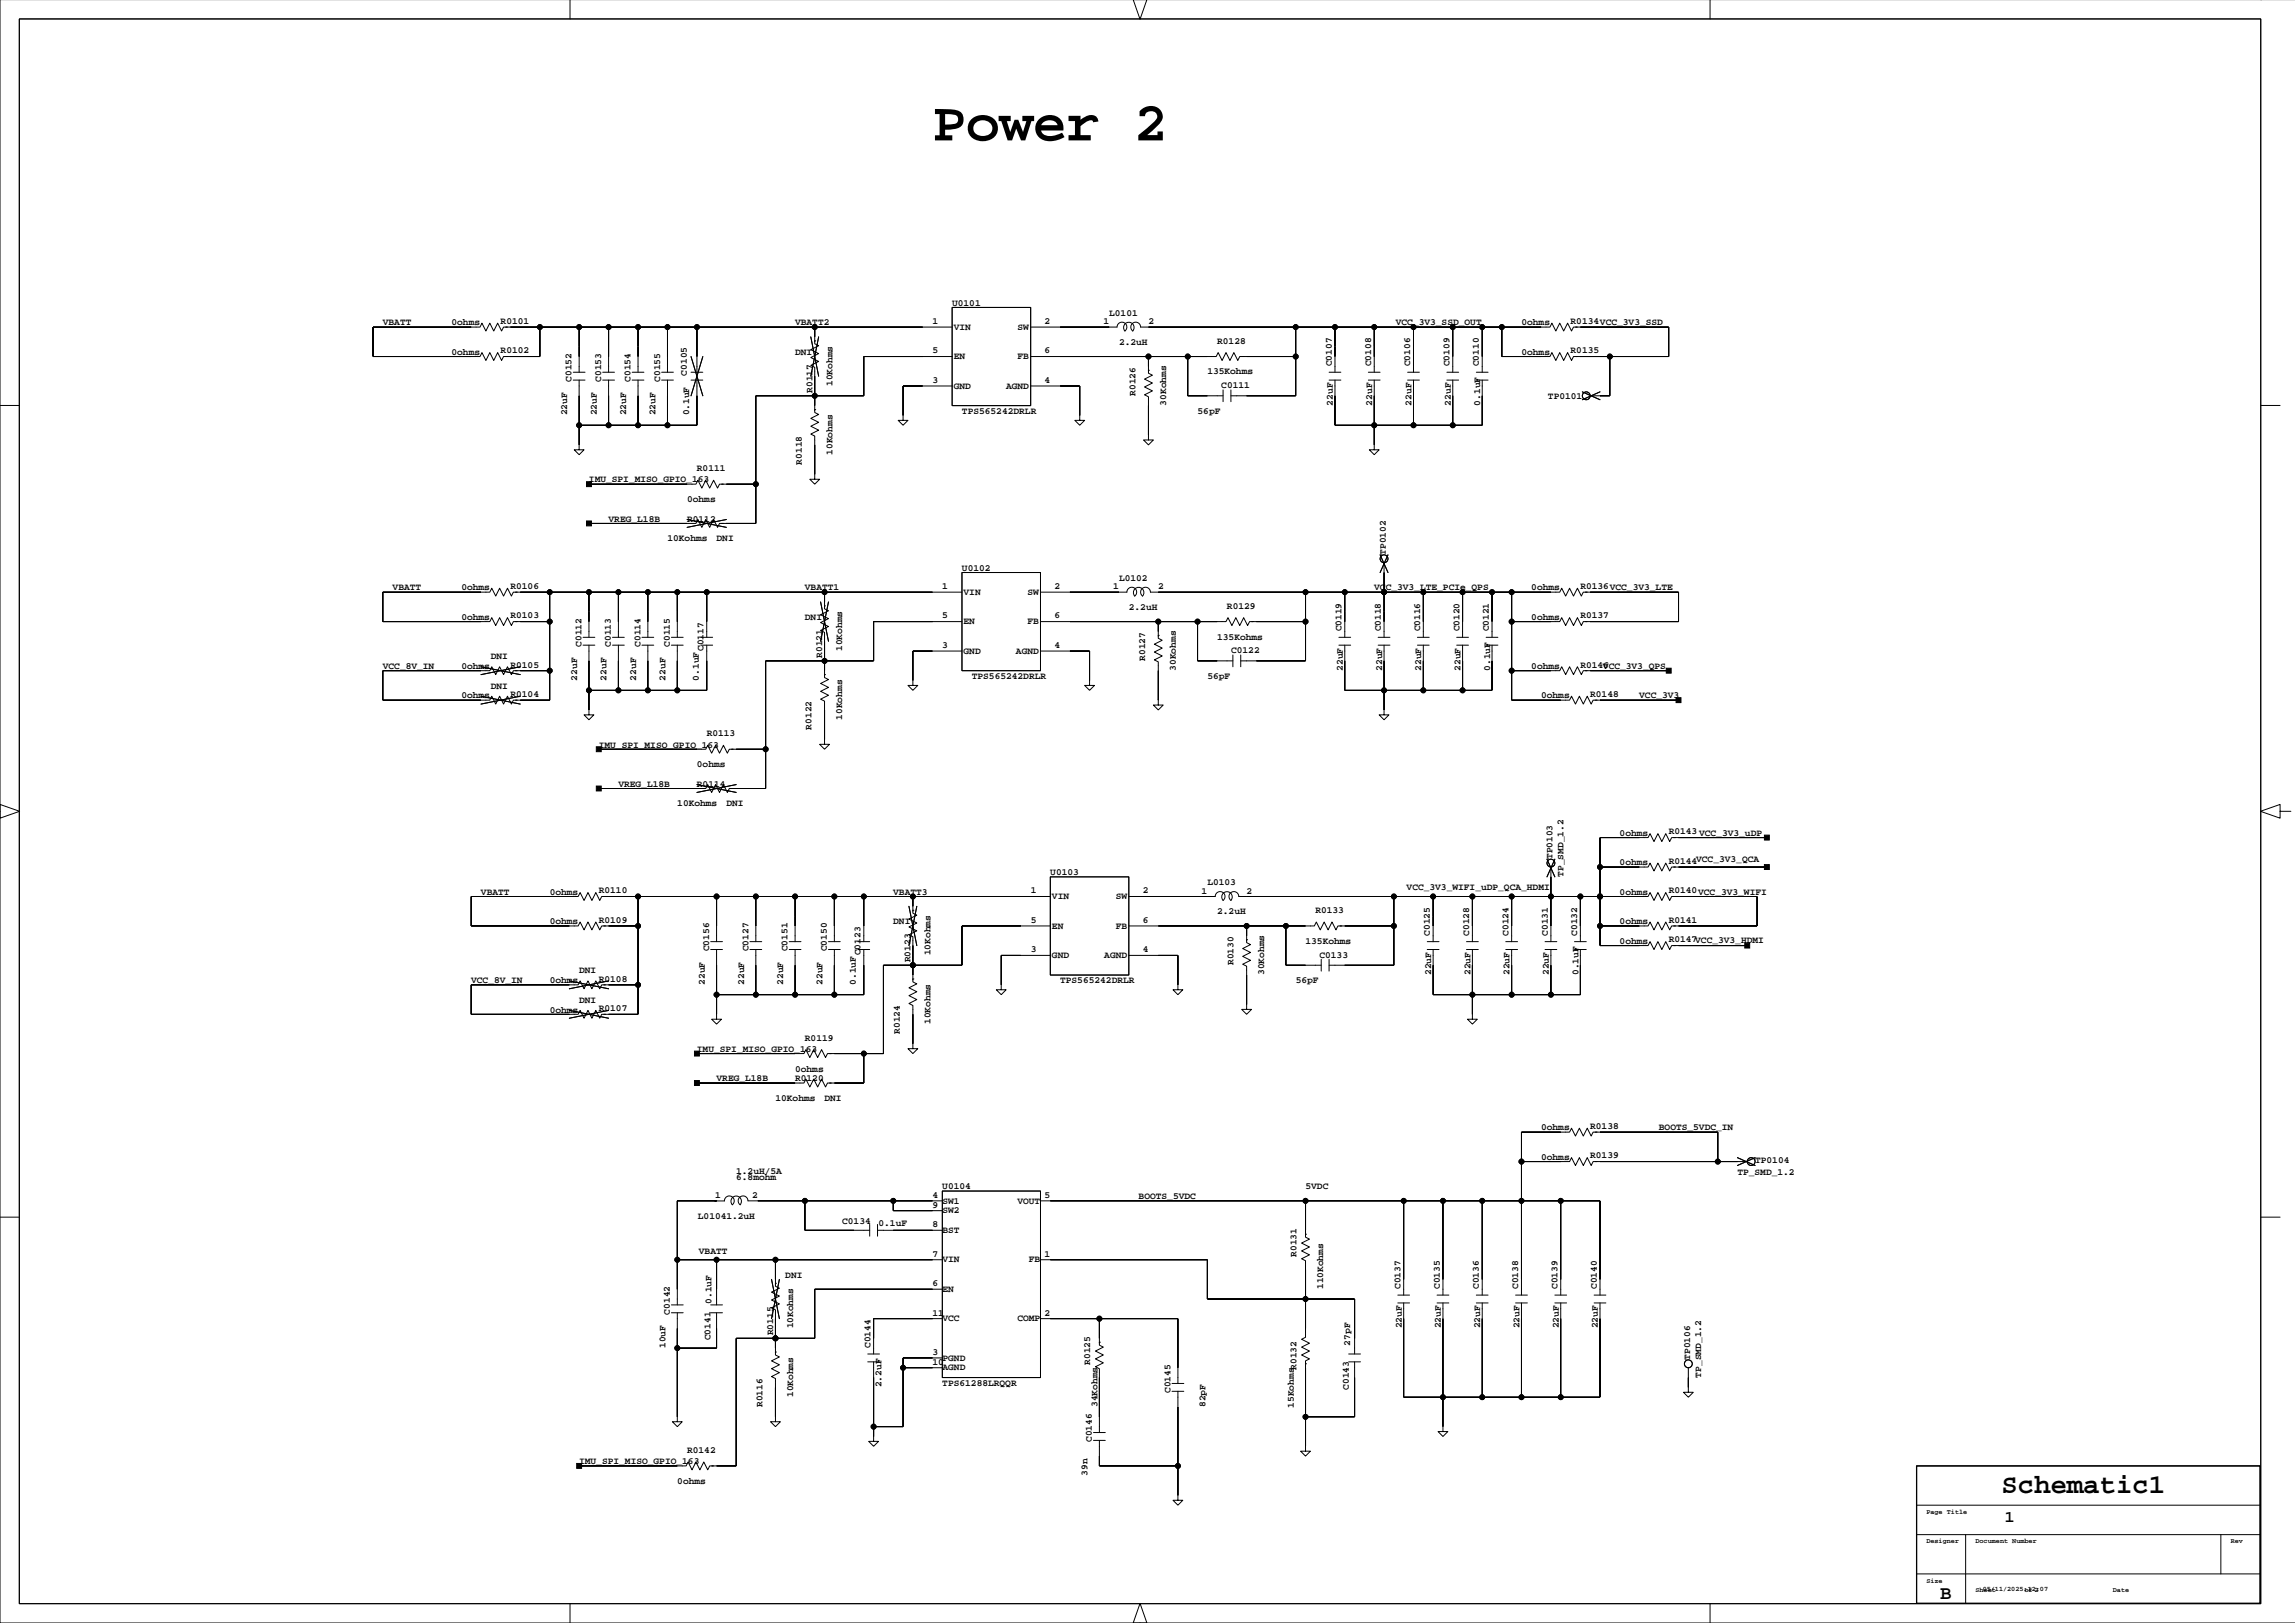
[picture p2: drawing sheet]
<svg xmlns="http://www.w3.org/2000/svg" width="594mm" height="420mm" viewBox="0 0 594 420" stroke-linecap="round" stroke-linejoin="round" font-family="sans-serif">
<defs><g id="words">
<text font-size="14.5" x="241.2" y="36.3">Power 2</text>
<text font-size="7.1" x="517.8" y="386.2">Schematic1</text>
<text font-size="4.9" x="502" y="413.6">B</text>
<text font-size="4.2" x="518.7" y="393.7">1</text>
<g font-size="2.5">
<text x="129.5" y="83.8">R0101</text>
<text x="241.2" y="83.8">1</text>
<text x="246.3" y="79.1">U0101</text>
<text x="270.2" y="83.8">2</text>
<text x="285.5" y="83.9">1</text>
<text x="287" y="81.6">L0101</text>
<text x="297.1" y="83.9">2</text>
<text x="406.3" y="83.8">R0134VCC_3V3_SSD</text>
<text x="99" y="84.2">VBATT</text>
<text x="116.8" y="84.2">0ohms</text>
<text x="205.7" y="84.2">VBATT2</text>
<text x="246.7" y="85.3">VIN</text>
<text x="263.3" y="85.3">SW</text>
<text x="289.5" y="89.2">2.2uH</text>
<text x="314.9" y="88.9">R0128</text>
<text x="361.1" y="84.2">VCC_3V3_SSD_OUT</text>
<text x="393.6" y="84.2">0ohms</text>
<text x="116.8" y="91.8">0ohms</text>
<text x="129.5" y="91.4">R0102</text>
<text x="205.7" y="91.8">DNI</text>
<text x="241.2" y="91.4">5</text>
<text x="246.7" y="92.9">EN</text>
<text x="263.3" y="92.9">FB</text>
<text x="270.2" y="91.4">6</text>
<text x="344.5" y="94.8" transform="rotate(-90 344.5 94.8)">C0107</text>
<text x="354.7" y="94.8" transform="rotate(-90 354.7 94.8)">C0108</text>
<text x="364.8" y="94.8" transform="rotate(-90 364.8 94.8)">C0106</text>
<text x="375" y="94.8" transform="rotate(-90 375 94.8)">C0109</text>
<text x="382.6" y="94.8" transform="rotate(-90 382.6 94.8)">C0110</text>
<text x="393.6" y="91.8">0ohms</text>
<text x="406.3" y="91.4">R0135</text>
<text x="147.9" y="98.8" transform="rotate(-90 147.9 98.8)">C0152</text>
<text x="155.5" y="98.8" transform="rotate(-90 155.5 98.8)">C0153</text>
<text x="163.1" y="98.8" transform="rotate(-90 163.1 98.8)">C0154</text>
<text x="170.7" y="98.8" transform="rotate(-90 170.7 98.8)">C0155</text>
<text x="177.7" y="97.2" transform="rotate(-90 177.7 97.2)">C0105</text>
<text x="210.2" y="101.6" transform="rotate(-90 210.2 101.6)">R0117</text>
<text x="215.3" y="99.8" transform="rotate(-90 215.3 99.8)">10Kohms</text>
<text x="241.2" y="99">3</text>
<text x="246.7" y="100.5">GND</text>
<text x="260.3" y="100.5">AGND</text>
<text x="270.2" y="99">4</text>
<text x="312.3" y="96.9">135Kohms</text>
<text x="316" y="100.5">C0111</text>
<text x="146.8" y="107.5" transform="rotate(-90 146.8 107.5)">22uF</text>
<text x="154.4" y="107.5" transform="rotate(-90 154.4 107.5)">22uF</text>
<text x="162" y="107.5" transform="rotate(-90 162 107.5)">22uF</text>
<text x="169.6" y="107.5" transform="rotate(-90 169.6 107.5)">22uF</text>
<text x="178.3" y="107.5" transform="rotate(-90 178.3 107.5)">0.1uF</text>
<text x="248.9" y="107">TPS565242DRLR</text>
<text x="293.7" y="102.4" transform="rotate(-90 293.7 102.4)">R0126</text>
<text x="301.7" y="104.9" transform="rotate(-90 301.7 104.9)">30Kohms</text>
<text x="309.8" y="107">56pF</text>
<text x="344.8" y="104.9" transform="rotate(-90 344.8 104.9)">22uF</text>
<text x="355" y="104.9" transform="rotate(-90 355 104.9)">22uF</text>
<text x="365.2" y="104.9" transform="rotate(-90 365.2 104.9)">22uF</text>
<text x="375.3" y="104.9" transform="rotate(-90 375.3 104.9)">22uF</text>
<text x="382.9" y="104.9" transform="rotate(-90 382.9 104.9)">0.1uF</text>
<text x="400.5" y="103.2">TP0101</text>
<text x="215.3" y="117.6" transform="rotate(-90 215.3 117.6)">10Kohms</text>
<text x="152.4" y="124.8">IMU_SPI_MISO_GPIO_163</text>
<text x="180.3" y="121.9">R0111</text>
<text x="207.4" y="120.2" transform="rotate(-90 207.4 120.2)">R0118</text>
<text x="177.8" y="129.9">0ohms</text>
<text x="157.4" y="135">VREG_L18B</text>
<text x="177.8" y="135">R0112</text>
<text x="172.7" y="140">10Kohms</text>
<text x="185.4" y="140">DNI</text>
<text x="358.5" y="143.5" transform="rotate(-90 358.5 143.5)">TP0102</text>
<text x="248.9" y="147.6">U0102</text>
<text x="101.6" y="152.7">VBATT</text>
<text x="119.4" y="152.7">0ohms</text>
<text x="132" y="152.4">R0106</text>
<text x="208.2" y="152.7">VBATT1</text>
<text x="243.8" y="152.4">1</text>
<text x="249.3" y="153.9">VIN</text>
<text x="265.8" y="153.9">SW</text>
<text x="272.8" y="152.4">2</text>
<text x="288" y="152.5">1</text>
<text x="289.5" y="150.2">L0102</text>
<text x="299.7" y="152.5">2</text>
<text x="355.5" y="152.7">VCC_3V3_LTE_PCIe_QPS</text>
<text x="396.1" y="152.7">0ohms</text>
<text x="408.8" y="152.4">R0136VCC_3V3_LTE</text>
<text x="119.4" y="160.3">0ohms</text>
<text x="132" y="160">R0103</text>
<text x="208.2" y="160.3">DNI</text>
<text x="243.8" y="160">5</text>
<text x="249.3" y="161.5">EN</text>
<text x="265.8" y="161.5">FB</text>
<text x="272.8" y="160">6</text>
<text x="292" y="157.8">2.2uH</text>
<text x="317.4" y="157.4">R0129</text>
<text x="396.1" y="160.3">0ohms</text>
<text x="408.8" y="160">R0137</text>
<text x="150.4" y="167.3" transform="rotate(-90 150.4 167.3)">C0112</text>
<text x="158" y="167.3" transform="rotate(-90 158 167.3)">C0113</text>
<text x="165.7" y="167.3" transform="rotate(-90 165.7 167.3)">C0114</text>
<text x="173.3" y="167.3" transform="rotate(-90 173.3 167.3)">C0115</text>
<text x="243.8" y="167.6">3</text>
<text x="272.8" y="167.6">4</text>
<text x="314.9" y="165.4">135Kohms</text>
<text x="347.1" y="163.3" transform="rotate(-90 347.1 163.3)">C0119</text>
<text x="357.2" y="163.3" transform="rotate(-90 357.2 163.3)">C0118</text>
<text x="367.4" y="163.3" transform="rotate(-90 367.4 163.3)">C0116</text>
<text x="377.5" y="163.3" transform="rotate(-90 377.5 163.3)">C0120</text>
<text x="385.2" y="163.3" transform="rotate(-90 385.2 163.3)">C0121</text>
<text x="99" y="173">VCC_8V_IN</text>
<text x="119.4" y="173">0ohms</text>
<text x="127" y="170.5">DNI</text>
<text x="132" y="172.7">R0105</text>
<text x="182" y="168.4" transform="rotate(-90 182 168.4)">C0117</text>
<text x="212.7" y="170.2" transform="rotate(-90 212.7 170.2)">R0121</text>
<text x="217.9" y="168.4" transform="rotate(-90 217.9 168.4)">10Kohms</text>
<text x="249.3" y="169.1">GND</text>
<text x="262.8" y="169.1">AGND</text>
<text x="296.3" y="170.9" transform="rotate(-90 296.3 170.9)">R0127</text>
<text x="304.2" y="173.5" transform="rotate(-90 304.2 173.5)">30Kohms</text>
<text x="318.5" y="169">C0122</text>
<text x="347.4" y="173.5" transform="rotate(-90 347.4 173.5)">22uF</text>
<text x="357.5" y="173.5" transform="rotate(-90 357.5 173.5)">22uF</text>
<text x="367.7" y="173.5" transform="rotate(-90 367.7 173.5)">22uF</text>
<text x="377.9" y="173.5" transform="rotate(-90 377.9 173.5)">22uF</text>
<text x="385.5" y="173.5" transform="rotate(-90 385.5 173.5)">0.1uF</text>
<text x="396.1" y="173">0ohms</text>
<text x="408.8" y="172.7">R0146</text>
<text x="414.7" y="173">VCC_3V3_QPS</text>
<text x="127" y="178.1">DNI</text>
<text x="149.3" y="176" transform="rotate(-90 149.3 176)">22uF</text>
<text x="156.9" y="176" transform="rotate(-90 156.9 176)">22uF</text>
<text x="164.5" y="176" transform="rotate(-90 164.5 176)">22uF</text>
<text x="172.2" y="176" transform="rotate(-90 172.2 176)">22uF</text>
<text x="180.8" y="176" transform="rotate(-90 180.8 176)">0.1uF</text>
<text x="251.4" y="175.6">TPS565242DRLR</text>
<text x="312.3" y="175.6">56pF</text>
<text x="119.4" y="180.7">0ohms</text>
<text x="132" y="180.3">R0104</text>
<text x="398.7" y="180.7">0ohms</text>
<text x="411.4" y="180.3">R0148</text>
<text x="424.1" y="180.7">VCC_3V3</text>
<text x="182.8" y="190.4">R0113</text>
<text x="209.9" y="188.7" transform="rotate(-90 209.9 188.7)">R0122</text>
<text x="217.9" y="186.2" transform="rotate(-90 217.9 186.2)">10Kohms</text>
<text x="154.9" y="193.4">IMU_SPI_MISO_GPIO_163</text>
<text x="160" y="203.5">VREG_L18B</text>
<text x="180.3" y="203.5">R0114</text>
<text x="180.3" y="198.4">0ohms</text>
<text x="175.2" y="208.6">10Kohms</text>
<text x="187.9" y="208.6">DNI</text>
<text x="431.7" y="215.8">R0143 VCC_3V3_uDP</text>
<text x="419" y="216.2">0ohms</text>
<text x="271.7" y="226.4">U0103</text>
<text x="401.7" y="222.2" transform="rotate(-90 401.7 222.2)">TP0103</text>
<text x="404.5" y="226.8" transform="rotate(-90 404.5 226.8)">TP_SMD_1.2</text>
<text x="419" y="223.8">0ohms</text>
<text x="431.7" y="223.5">R0144VCC_3V3_QCA</text>
<text x="124.4" y="231.4">VBATT</text>
<text x="142.2" y="231.4">0ohms</text>
<text x="154.9" y="231.1">R0110</text>
<text x="231.1" y="231.4">VBATT3</text>
<text x="266.6" y="231.1">1</text>
<text x="272.1" y="232.6">VIN</text>
<text x="288.6" y="232.6">SW</text>
<text x="295.6" y="231.1">2</text>
<text x="310.9" y="231.2">1</text>
<text x="312.3" y="228.9">L0103</text>
<text x="322.5" y="231.2">2</text>
<text x="363.9" y="230.2">VCC_3V3_WIFI_uDP_QCA_HDMI</text>
<text x="419" y="231.4">0ohms</text>
<text x="431.7" y="231.1">R0140VCC_3V3_WIFI</text>
<text x="142.2" y="239.1">0ohms</text>
<text x="154.9" y="238.7">R0109</text>
<text x="231.1" y="239.1">DNI</text>
<text x="266.6" y="238.7">5</text>
<text x="295.6" y="238.7">6</text>
<text x="314.9" y="236.5">2.2uH</text>
<text x="340.3" y="236.2">R0133</text>
<text x="419" y="239.1">0ohms</text>
<text x="431.7" y="238.7">R0141</text>
<text x="272.1" y="240.2">EN</text>
<text x="288.6" y="240.2">FB</text>
<text x="337.7" y="244.1">135Kohms</text>
<text x="369.9" y="242" transform="rotate(-90 369.9 242)">C0125</text>
<text x="380.1" y="242" transform="rotate(-90 380.1 242)">C0128</text>
<text x="390.2" y="242" transform="rotate(-90 390.2 242)">C0124</text>
<text x="400.4" y="242" transform="rotate(-90 400.4 242)">C0131</text>
<text x="408" y="242" transform="rotate(-90 408 242)">C0132</text>
<text x="419" y="244.1">0ohms</text>
<text x="431.7" y="243.8">R0147VCC_3V3_HDMI</text>
<text x="149.8" y="251.8">DNI</text>
<text x="183.4" y="246.1" transform="rotate(-90 183.4 246.1)">C0156</text>
<text x="193.6" y="246.1" transform="rotate(-90 193.6 246.1)">C0127</text>
<text x="203.8" y="246.1" transform="rotate(-90 203.8 246.1)">C0151</text>
<text x="213.9" y="246.1" transform="rotate(-90 213.9 246.1)">C0150</text>
<text x="222.6" y="247.1" transform="rotate(-90 222.6 247.1)">C0123</text>
<text x="235.6" y="248.9" transform="rotate(-90 235.6 248.9)">R0123</text>
<text x="240.7" y="247.1" transform="rotate(-90 240.7 247.1)">10Kohms</text>
<text x="266.6" y="246.3">3</text>
<text x="272.1" y="247.8">GND</text>
<text x="285.7" y="247.8">AGND</text>
<text x="295.6" y="246.3">4</text>
<text x="319.1" y="249.7" transform="rotate(-90 319.1 249.7)">R0130</text>
<text x="341.4" y="247.8">C0133</text>
<text x="121.9" y="254.3">VCC_8V_IN</text>
<text x="142.2" y="254.3">0ohms</text>
<text x="154.9" y="253.9">R0108</text>
<text x="182.3" y="254.7" transform="rotate(-90 182.3 254.7)">22uF</text>
<text x="192.5" y="254.7" transform="rotate(-90 192.5 254.7)">22uF</text>
<text x="202.6" y="254.7" transform="rotate(-90 202.6 254.7)">22uF</text>
<text x="212.8" y="254.7" transform="rotate(-90 212.8 254.7)">22uF</text>
<text x="221.4" y="254.7" transform="rotate(-90 221.4 254.7)">0.1uF</text>
<text x="274.3" y="254.3">TPS565242DRLR</text>
<text x="327.1" y="252.2" transform="rotate(-90 327.1 252.2)">30Kohms</text>
<text x="335.2" y="254.3">56pF</text>
<text x="370.2" y="252.2" transform="rotate(-90 370.2 252.2)">22uF</text>
<text x="380.4" y="252.2" transform="rotate(-90 380.4 252.2)">22uF</text>
<text x="390.6" y="252.2" transform="rotate(-90 390.6 252.2)">22uF</text>
<text x="400.7" y="252.2" transform="rotate(-90 400.7 252.2)">22uF</text>
<text x="408.3" y="252.2" transform="rotate(-90 408.3 252.2)">0.1uF</text>
<text x="142.2" y="261.9">0ohms</text>
<text x="149.8" y="259.4">DNI</text>
<text x="154.9" y="261.6">R0107</text>
<text x="208.2" y="269.2">R0119</text>
<text x="232.8" y="267.4" transform="rotate(-90 232.8 267.4)">R0124</text>
<text x="240.7" y="264.9" transform="rotate(-90 240.7 264.9)">10Kohms</text>
<text x="180.3" y="272.1">IMU_SPI_MISO_GPIO_163</text>
<text x="185.4" y="279.7">VREG_L18B</text>
<text x="205.7" y="279.7">R0120</text>
<text x="205.7" y="277.2">0ohms</text>
<text x="200.6" y="284.8">10Kohms</text>
<text x="213.3" y="284.8">DNI</text>
<text x="398.7" y="292.4">0ohms</text>
<text x="411.4" y="292">R0138</text>
<text x="429.2" y="292.4">BOOTS_5VDC_IN</text>
<text x="411.4" y="299.6">R0139</text>
<text x="190.5" y="303.7">1.2uH/5A</text>
<text x="190.5" y="305.1">6.8mohm</text>
<text x="398.7" y="300">0ohms</text>
<text x="449.5" y="303.8">TP_SMD_1.2</text>
<text x="454" y="300.9">TP0104</text>
<text x="185" y="309.8">1</text>
<text x="194.6" y="309.8">2</text>
<text x="241.2" y="309.8">4</text>
<text x="243.8" y="307.6">U0104</text>
<text x="243.8" y="311.3">SW1</text>
<text x="263.2" y="311.3">VOUT</text>
<text x="270.2" y="309.8">5</text>
<text x="294.6" y="310.2">BOOTS_5VDC</text>
<text x="337.7" y="307.6">5VDC</text>
<text x="180.6" y="315.2">L01041.2uH</text>
<text x="217.9" y="316.7">C0134</text>
<text x="227.3" y="317">0.1uF</text>
<text x="241.2" y="317.4">8</text>
<text x="241.2" y="312.3">9</text>
<text x="243.8" y="313.8">SW2</text>
<text x="243.8" y="318.9">BST</text>
<text x="180.8" y="324.4">VBATT</text>
<text x="241.2" y="325">7</text>
<text x="243.8" y="326.5">VIN</text>
<text x="266.2" y="326.5">FB</text>
<text x="270.2" y="325">1</text>
<text x="335.4" y="325.1" transform="rotate(-90 335.4 325.1)">R0131</text>
<text x="203.2" y="330.5">DNI</text>
<text x="241.2" y="332.7">6</text>
<text x="243.8" y="334.2">EN</text>
<text x="342.3" y="333.5" transform="rotate(-90 342.3 333.5)">110Kohms</text>
<text x="362.3" y="333.5" transform="rotate(-90 362.3 333.5)">C0137</text>
<text x="372.5" y="333.5" transform="rotate(-90 372.5 333.5)">C0135</text>
<text x="382.6" y="333.5" transform="rotate(-90 382.6 333.5)">C0136</text>
<text x="392.8" y="333.5" transform="rotate(-90 392.8 333.5)">C0138</text>
<text x="402.9" y="333.5" transform="rotate(-90 402.9 333.5)">C0139</text>
<text x="413.1" y="333.5" transform="rotate(-90 413.1 333.5)">C0140</text>
<text x="173.3" y="340" transform="rotate(-90 173.3 340)">C0142</text>
<text x="184.1" y="337.3" transform="rotate(-90 184.1 337.3)">0.1uF</text>
<text x="241.2" y="340.3">11</text>
<text x="243.8" y="341.8">VCC</text>
<text x="263.2" y="341.8">COMP</text>
<text x="270.2" y="340.3">2</text>
<text x="183.8" y="346.7" transform="rotate(-90 183.8 346.7)">C0141</text>
<text x="200" y="345.4" transform="rotate(-90 200 345.4)">R0115</text>
<text x="205.2" y="343.6" transform="rotate(-90 205.2 343.6)">10Kohms</text>
<text x="362.6" y="343.6" transform="rotate(-90 362.6 343.6)">22uF</text>
<text x="372.8" y="343.6" transform="rotate(-90 372.8 343.6)">22uF</text>
<text x="382.9" y="343.6" transform="rotate(-90 382.9 343.6)">22uF</text>
<text x="393.1" y="343.6" transform="rotate(-90 393.1 343.6)">22uF</text>
<text x="403.2" y="343.6" transform="rotate(-90 403.2 343.6)">22uF</text>
<text x="413.4" y="343.6" transform="rotate(-90 413.4 343.6)">22uF</text>
<text x="172.2" y="348.7" transform="rotate(-90 172.2 348.7)">10uF</text>
<text x="225.2" y="348.7" transform="rotate(-90 225.2 348.7)">C0144</text>
<text x="241.2" y="350.4">3</text>
<text x="241.2" y="353">10</text>
<text x="243.8" y="351.9">PGND</text>
<text x="282.1" y="353" transform="rotate(-90 282.1 353)">R0125</text>
<text x="349.3" y="348.1" transform="rotate(-90 349.3 348.1)">27pF</text>
<text x="437.2" y="351.7" transform="rotate(-90 437.2 351.7)">TP0106</text>
<text x="228" y="358.9" transform="rotate(-90 228 358.9)">2.2uF</text>
<text x="243.8" y="358.4">TPS61288LRQQR</text>
<text x="243.8" y="354.5">AGND</text>
<text x="335.4" y="354.3" transform="rotate(-90 335.4 354.3)">R0132</text>
<text x="349" y="359.5" transform="rotate(-90 349 359.5)">C0143</text>
<text x="440.1" y="356.3" transform="rotate(-90 440.1 356.3)">TP_SMD_1.2</text>
<text x="197.2" y="363.9" transform="rotate(-90 197.2 363.9)">R0116</text>
<text x="205.2" y="361.4" transform="rotate(-90 205.2 361.4)">10Kohms</text>
<text x="283.9" y="363.9" transform="rotate(-90 283.9 363.9)">34Kohms</text>
<text x="302.8" y="360.3" transform="rotate(-90 302.8 360.3)">C0145</text>
<text x="311.8" y="363.9" transform="rotate(-90 311.8 363.9)">82pF</text>
<text x="334.7" y="364.2" transform="rotate(-90 334.7 364.2)">15Kohms</text>
<text x="177.8" y="375.8">R0142</text>
<text x="282.5" y="373" transform="rotate(-90 282.5 373)">C0146</text>
<text x="149.8" y="378.7">IMU_SPI_MISO_GPIO_163</text>
<text x="175.2" y="383.8">0ohms</text>
<text x="281.4" y="381.7" transform="rotate(-90 281.4 381.7)">39n</text>
</g>
<g font-size="1.8">
<text x="498.4" y="391.6">Page Title</text>
<text x="498.4" y="399.2">Designer</text>
<text x="511.1" y="399.2">Document Number</text>
<text x="577.1" y="399.2">Rev</text>
<text x="498.4" y="409.3">Size</text>
<text x="511.1" y="411.9">Sheet</text>
<text x="512.9" y="411.6">05/11/2025:12:07</text>
<text x="523.8" y="411.9">of 2</text>
<text x="546.6" y="411.9">Date</text>
</g>
</g></defs>
<g fill="none" stroke="#000" stroke-width=".26">
<path d="M0 -.1v419.9h593.8M147.5 0v4.9M296.7 -.1l-1.8 5.1-1.7-5M442.4 0v4.9M5 4.9h579.9v409.9h-579.9zM246.3 79.5h20.3v25.4h-20.3zM130.8 84.6h115.5M131 84.6h-.7l-.5 1-1.1-2-1 2-1-2-1 2-1-2-.5 1h-27.7v7.6h27.7l.5-1 1 2 1-2 1 2 1-2 1.1 2 .5-1h.7M131 84.6h.1M131 92.2h.1M139.7 84.6v7.6h-8.9M148.3 96.3h3"/>
<path d="M148.3 98.3h3M149.8 98.3v18h-1.2l1.2 1.3 1.3-1.3h-1.3M149.8 84.6v11.7M149.8 89.7h.1M155.9 96.3h3.1M155.9 98.3h3.1M157.4 84.6v11.7M157.4 98.3v11.7M157.4 89.7h.1M163.5 96.3h3.1M163.5 98.3h3.1M165.1 84.6v11.7"/>
<path d="M165.1 98.3v11.7M165.1 89.7h.1M171.2 96.3h3M171.2 98.3h3M172.7 84.6v11.7M172.7 98.3v11.7M172.7 89.7h.1M178.8 96.3h3M178.8 98.3h3M178.8 92.2l3 10.2M180.3 92.2h.1M180.3 84.6v11.7"/>
<path d="M180.3 98.3v11.7h-30.5M181.8 92.2l-3 10.2M209.8 87.1l2 10.2M210.8 88.2v.7l1 .5-2 1 2 1.1-2 1 2 1-2 1 1 .5v11.2M210.8 88.2h.1M210.8 84.6v3.8M211.8 87.1l-2 10.2M246.3 99.8h-12.7v8.9h-1.2l1.2 1.3 1.3-1.3h-1.3M246.3 92.2h-22.8v10.2h-28v33h-8.9M266.6 84.6h22.4a1.27 1.27 0 0 1 1.8-1.1 1.27 1.27 0 0 1 .2 2.1 1.36 1.36 0 0 1 .1-1.9 1.36 1.36 0 0 1 1.9 0 1.36 1.36 0 0 1 0 1.9 1.27 1.27 0 0 1 .2-2.1 1.27 1.27 0 0 1 1.9 1.1h105.9l.5-1 1 2 1-2 1 2 1-2 1.1 2 .5-1h.7M266.6 92.2h48l.5-1 1.1 2 1-2 1 2 1-2 1 2 .5-1h.8M266.6 99.8h12.7v8.9h1.3l-1.3 1.3-1.2-1.3h1.2"/>
<path d="M287 84.6h.1M297.1 84.6h.1M297.1 95.8v.7l1 .5-2 1.1 2 1-2 1 2 1-2 1 1 .5v11.2h1.3l-1.3 1.3-1.3-1.3h1.3M297.1 95.8h.1M297.1 92.2v3.8M307.3 92.2v10.2h9.1M321.2 92.2h14M321.5 92.2h.1M335.2 84.6v17.8h-16.8M343.8 96.3h3.1M343.8 98.3h3.1M345.4 98.3v11.7h38.1v-11.7"/>
<path d="M345.4 84.6v11.7M345.4 89.7h.1M354 96.3h3M354 98.3h3M355.5 98.3v18h1.3l-1.3 1.3-1.3-1.3h1.3M355.5 84.6v11.7M355.5 89.7h.1M364.2 96.3h3M364.2 98.3h3M365.7 92.2h.1M365.7 84.6v11.7M365.7 98.3v11.7"/>
<path d="M374.3 96.3h3.1M374.3 98.3h3.1M375.8 92.2h.1M375.8 84.6v11.7M375.8 98.3v11.7M381.9 96.3h3.1M381.9 98.3h3.1M383.5 92.2h.1M383.5 84.6v11.7M388.5 84.6v7.6h12.5l.5-1 1 2 1-2 1 2 1-2 1.1 2 .5-1h.7M407.6 84.6h24.1v7.6h-24.1M407.8 84.6h.1"/>
<path d="M407.8 92.2h.1M416.5 92.2v10.2h-5.1M0 104.9h5M149.8 115.1h.1M210.8 105.9v.8l1 .5-2 1 2 1-2 1.1 2 1-2 1 1 .5v11.2h-1.3l1.3 1.2 1.2-1.2h-1.2M210.8 105.9h.1M233.6 107.5h.1M279.3 107.5h.1M297.1 112.5h.1M316.4 100.9v3M318.4 100.9v3M355.5 115.1h.1"/>
<path d="M409.4 101.4l4.5 2M413.9 101.4l-4.5 2M584.9 104.9h5M152.4 125.2h27.6l.6-1 1 2 1-2 1 2 1-2 1 2 .5-1h.8M152.4 135.4h27.6l.6-1 1 2 1-2 1 2 1-2 1 2 .5-1h.8M177.8 134.4l10.1 2M186.6 125.2h8.9M186.9 125.2h.1M186.9 135.4h.1M187.9 134.4l-10.1 2M210.8 122.7h.1M133.3 153.2h115.6"/>
<path d="M133.6 153.2h-.8l-.5 1-1-2-1 2-1-2-1.1 2-1-2-.5 1h-27.7v7.6h27.7l.5-1 1 2 1.1-2 1 2 1-2 1 2 .5-1h.8M133.6 153.2h.1M142.2 153.2v27.9h-8.9M152.4 153.2v11.6M152.4 158.2h.1M160 153.2v11.6M160 158.2h.1M167.6 153.2v11.6M167.6 158.2h.1M175.2 153.2v11.6M175.2 158.2h.1M182.8 153.2v11.6"/>
<path d="M212.3 155.7l2 10.2M213.3 156.7v.8l1 .5-2 1 2 1-2 1 2 1.1-2 1 1 .5v11.2M213.3 156.7h.1M213.3 153.2v3.8M214.3 155.7l-2 10.2M248.9 148.1h20.3v25.4h-20.3zM269.2 153.2h22.3a1.27 1.27 0 0 1 1.9-1.2 1.27 1.27 0 0 1 .2 2.2 1.36 1.36 0 0 1 0-1.9 1.36 1.36 0 0 1 1.9 0 1.36 1.36 0 0 1 .1 1.9 1.27 1.27 0 0 1 .2-2.2 1.27 1.27 0 0 1 1.8 1.2h105.9l.5-1 1 2 1.1-2 1 2 1-2 1 2 .5-1h.8M289.5 153.2h.1M299.7 153.2h.1M337.7 153.2v17.7h-16.7M347.9 153.2v11.6M347.9 158.2h.1"/>
<path d="M357 143.5l2.1 4.6M358.1 153.2h.1M358.1 145.5v19.3M358.1 158.2h.1M359.1 143.5l-2.1 4.6M368.2 153.2v11.6M378.4 153.2v11.6M386 153.2v11.6M391.1 153.2v27.9h15l.5-1 1 2 1-2 1 2 1-2 1 2 .5-1h.8M410.1 153.2h24.1v7.6h-24.1M410.4 153.2h.1M124.4 172.5l10.2 2"/>
<path d="M133.3 160.8h8.9M133.3 173.5h8.9M133.6 173.5h-.8l-.5 1-1-2-1 2-1-2-1.1 2-1-2-.5 1h-27.7v7.6h27.7l.5-1 1 2 1.1-2 1 2 1-2 1 2 .5-1h.8M133.6 173.5h.1M133.6 160.8h.1M134.6 172.5l-10.2 2M150.8 164.8h3.1M150.8 166.9h3.1M152.4 166.9v18h-1.3l1.3 1.3 1.2-1.3h-1.2M158.5 164.8h3M158.5 166.9h3M160 166.9v11.7"/>
<path d="M166.1 164.8h3M166.1 166.9h3M167.6 166.9v11.7M173.7 164.8h3M173.7 166.9h3M175.2 166.9v11.7M181.3 164.8h3.1M181.3 166.9h3.1M182.8 160.8h.1M182.8 166.9v11.7h-30.4M213.3 174.5v.8l1 .5-2 1 2 1-2 1 2 1-2 1 1 .6v11.1h-1.3l1.3 1.3 1.3-1.3h-1.3M213.3 174.5h.1"/>
<path d="M236.2 176h.1M248.9 168.4h-12.7v8.9h-1.3l1.3 1.3 1.2-1.3h-1.2M248.9 160.8h-22.9v10.1h-27.9v33.1h-8.9M269.2 160.8h48l.5-1 1 2 1-2 1 2 1-2 1.1 2 .5-1h.7M269.2 168.4h12.7v8.9h1.2l-1.2 1.3-1.3-1.3h1.3M281.9 176h.1M299.7 164.3v.8l1 .5-2.1 1 2.1 1-2.1 1.1 2.1 1-2.1 1 1.1 .5v11.2h1.2l-1.2 1.2-1.3-1.2h1.3M299.7 164.3h.1M299.7 160.8v3.8M309.8 160.8v10.1h9.2M319 169.4v3.1M321 169.4v3.1"/>
<path d="M323.8 160.8h13.9M324 160.8h.1M346.4 164.8h3M346.4 166.9h3M347.9 166.9v11.7h38.1v-11.7M356.5 164.8h3.1M356.5 166.9h3.1M358.1 166.9v18h1.2l-1.2 1.3-1.3-1.3h1.3M366.7 164.8h3M366.7 166.9h3M368.2 160.8h.1M368.2 166.9v11.7"/>
<path d="M376.9 164.8h3M376.9 166.9h3M378.4 160.8h.1M378.4 166.9v11.7M384.5 164.8h3M384.5 166.9h3M386 160.8h.1M391.1 160.8h12.4l.5-1 1 2 1.1-2 1 2 1-2 1 2 .5-1h.8M391.1 173.5h12.4l.5-1 1 2 1.1-2 1 2 1-2 1 2 .5-1h.8M410.1 173.5h21.6M410.4 160.8h.1M410.4 173.5h.1"/>
<path d="M124.4 180.1l10.2 2M133.6 181.1h.1M134.6 180.1l-10.2 2M152.4 183.6h.1M154.9 193.8h27.7l.5-1 1 2 1-2 1 2 1.1-2 1 2 .5-1h.7M189.2 193.8h8.9M189.4 193.8h.1M213.3 191.3h.1M299.7 181.1h.1M358.1 183.6h.1M412.7 181.1h21.5M412.9 181.1h.1"/>
<path d="M-.1 209.9l.1-1.8 5.1 1.8-5.1 1.7v-1.7M154.9 204h27.7l.5-1.1 1 2.1 1-2.1 1 2.1 1.1-2.1 1 2.1 .5-1h.7M180.3 202.9l10.2 2.1M189.4 204h.1M190.5 202.9l-10.2 2.1M433 216.7h24.1M433.2 216.7h-.7l-.5 1-1.1-2.1-1 2.1-1-2.1-1 2.1-1-2.1-.5 1.1h-12.5v27.9h12.5l.5-1 1 2 1-2 1 2 1-2 1.1 2 .5-1h.7M433.2 216.7h.1M589.9 209.9v1.7l-5.1-1.7 5.1-1.8v1.8h2.8M156.2 231.9h115.5M156.2 239.5h8.9M156.4 231.9h-.7l-.5 1-1.1-2-1 2-1-2-1 2-1-2-.5 1h-27.7v7.6h27.7l.5-1 1 2 1-2 1 2 1-2 1.1 2 .5-1h.7"/>
<path d="M156.4 231.9h.1M156.4 239.5h.1M165.1 231.9v30.5h-8.9M185.4 231.9v11.7M185.4 237h.1M195.5 231.9v11.7M195.5 237h.1M205.7 231.9v11.7M205.7 237h.1M215.9 231.9v11.7M215.9 237h.1M223.5 239.5h.1"/>
<path d="M223.5 231.9v11.7M235.2 234.4l2 10.2M236.2 235.4v.8l1 .5-2 1 2 1-2 1.1 2 1-2 1 1 .5v11.2M236.2 235.4h.1M236.2 231.9v3.8M237.2 234.4l-2 10.2M271.7 226.8h20.3v25.4h-20.3zM271.7 239.5h-22.8v10.2h-20.4v22.8h-13.9M292 239.5h48l.5-1 1.1 2 1-2 1 2 1-2 1 2 .5-1h.8M292 231.9h22.4a1.27 1.27 0 0 1 1.8-1.1 1.27 1.27 0 0 1 .2 2.1 1.36 1.36 0 0 1 .1-1.9 1.36 1.36 0 0 1 1.9 0 1.36 1.36 0 0 1 0 1.9 1.27 1.27 0 0 1 .2-2.1 1.27 1.27 0 0 1 1.9 1.1h105.9l.5-1 1 2 1-2 1 2 1-2 1.1 2 .5-1h.7M312.3 231.9h.1M322.5 231.9h.1"/>
<path d="M322.5 239.5v3.8M332.7 239.5v10.2h9.1M346.6 239.5h14M346.9 239.5h.1M360.6 231.9v17.8h-16.8M370.8 231.9v11.7M370.8 237h.1M380.9 231.9v11.7M380.9 237h.1M391.1 239.5h.1M391.1 231.9v11.7M400.2 222.2l2 4.6"/>
<path d="M401.2 239.5h.1M401.2 224.3v19.3M402.2 222.2l-2 4.6M408.8 239.5h.1M408.8 231.9v11.7M413.9 231.9h.1M413.9 239.5h12.5l.5-1 1 2 1-2 1 2 1-2 1.1 2 .5-1h.7M413.9 224.3h12.5l.5-1 1 2 1-2 1 2 1-2 1.1 2 .5-1h.7M433 231.9h21.6v7.6h-21.6M433 224.3h24.1M433.2 231.9h.1M433.2 239.5h.1"/>
<path d="M433.2 224.3h.1M147.3 253.7l10.1 2.1M156.2 254.7h8.9M156.4 254.7h-.7l-.5 1.1-1.1-2.1-1 2.1-1-2.1-1 2.1-1-2.1-.5 1h-27.7v7.7h27.7l.5-1.1 1 2.1 1-2.1 1 2.1 1-2.1 1.1 2.1 .5-1h.7M156.4 254.7h.1M157.4 253.7l-10.1 2.1M183.9 243.6h3M183.9 245.6h3M185.4 245.6v18h-1.3l1.3 1.3 1.2-1.3h-1.2M194 243.6h3.1M194 245.6h3.1M195.5 245.6v11.7"/>
<path d="M204.2 243.6h3M204.2 245.6h3M205.7 245.6v11.7M214.3 243.6h3.1M214.3 245.6h3.1M215.9 245.6v11.7M221.9 243.6h3.1M221.9 245.6h3.1M223.5 245.6v11.7h-38.1M236.2 249.7h.1M236.2 253.2v.8l1 .5-2 1 2 1-2 1 2 1.1-2 1 1 .5v11.1h-1.3l1.3 1.3 1.2-1.3h-1.2M236.2 253.2h.1"/>
<path d="M259 254.7h.1M271.7 247.1h-12.7v8.9h-1.2l1.2 1.3 1.3-1.3h-1.3M292 247.1h12.7v8.9h1.3l-1.3 1.3-1.2-1.3h1.2M304.7 254.7h.1M322.5 259.8h.1M322.5 243.1v.7l1 .5-2 1 2 1.1-2 1 2 1-2 1 1 .5v11.2h1.3l-1.3 1.3-1.3-1.3h1.3M322.5 243.1h.1M341.8 248.1v3.1M343.8 248.1v3.1M369.2 243.6h3.1M369.2 245.6h3.1M370.8 245.6v11.7h38v-11.7"/>
<path d="M379.4 243.6h3M379.4 245.6h3M380.9 245.6v18h1.3l-1.3 1.3-1.3-1.3h1.3M389.5 243.6h3.1M389.5 245.6h3.1M391.1 245.6v11.7M399.7 243.6h3.1M399.7 245.6h3.1M401.2 245.6v11.7M407.3 243.6h3.1M407.3 245.6h3.1M433 244.6h19"/>
<path d="M433.2 244.6h.1M147.3 261.3l10.1 2.1M156.4 262.4h.1M157.4 261.3l-10.1 2.1M180.3 272.5h27.7l.5-1 1 2 1-2 1 2 1-2 1.1 2 .5-1h.7M185.4 262.4h.1M214.8 272.5h.1M223.5 272.5v7.6h-8.9M236.2 270h.1M380.9 262.4h.1M180.3 280.1h27.7l.5-1 1 2.1 1-2.1 1 2.1 1-2.1 1.1 2.1 .5-1.1h.7M214.8 280.1h.1"/>
<path d="M412.7 292.8h31.7v7.7M412.9 292.8h-.8l-.5 1.1-1-2.1-1 2.1-1-2.1-1 2.1-1-2.1-.5 1h-12.5v42.2M412.9 292.8h.1M449.5 299.4l4.5 2.1M454 299.4l-4.5 2.1M0 314.8h5M185.4 310.6h.1M208.2 310.6v7.6h16.8M225 316.7v3.1M227 318.2h16.8M227 316.7v3.1M231.1 310.6v2.5h12.7"/>
<path d="M231.1 318.2h.1M243.8 308.1h25.4v48.2h-25.4zM243.8 310.6h-50.3a1.27 1.27 0 0 0-1.8-1.1 1.27 1.27 0 0 0-.2 2.1 1.36 1.36 0 0 0-.1-1.9 1.36 1.36 0 0 0-1.9 0 1.36 1.36 0 0 0-.1 1.9 1.27 1.27 0 0 0-.1-2.1 1.27 1.27 0 0 0-1.9 1.1h-12.2v26.9M269.2 310.6h144.7v24.4M337.7 319.2v.8l1.1 .5-2.1 1 2.1 1-2.1 1.1 2.1 1-2.1 1 1 .5v19.8l-1 .5 2.1 1-2.1 1 2.1 1.1-2.1 1 2.1 1-1.1 .5v.8M337.7 319.2h.1M337.7 310.6v8.9M363.1 310.6v24.4M373.3 310.6v24.4M383.5 310.6v24.4M393.6 300.5h12.5l.5-1.1 1 2.1 1-2.1 1 2.1 1-2.1 1 2.1 .5-1h.8M403.8 310.6v24.4"/>
<path d="M412.7 300.5h39.3M412.9 300.5h.1M584.9 314.8h5M173.7 337.5h3M173.7 339.6h3M175.2 339.6v28.1h-1.2l1.2 1.3 1.3-1.3h-1.3M175.2 325.8h68.6M175.2 333.5h.1M183.9 337.5h3M183.9 339.6h3M185.4 333.5h.1M185.4 325.8v11.7"/>
<path d="M185.4 339.6v9.1h-10.2M199.6 330.9l2 10.2M200.6 331.9v.8l1 .5-2 1 2 1-2 1.1 2 1-2 1 1 .5v11.2M200.6 331.9h.1M200.6 325.8v6.4M201.6 330.9l-2 10.2M243.8 333.5h-33v12.7h-20.3v33h-6.4M269.2 325.8h43.1v10.2h38.1v14.2M361.6 335h3.1M361.6 337h3.1M363.1 337v24.4h50.8v-24.4M363.1 330.9h.1"/>
<path d="M371.8 335h3M371.8 337h3M373.3 337v33.3h-1.3l1.3 1.3 1.3-1.3h-1.3M373.3 330.9h.1M381.9 335h3.1M381.9 337h3.1M383.5 337v24.4M383.5 330.9h.1M392.1 335h3M392.1 337h3M393.6 337v24.4M393.6 330.9h.1"/>
<path d="M402.2 335h3.1M402.2 337h3.1M403.8 337v24.4M403.8 330.9h.1M412.4 335h3M412.4 337h3M413.9 330.9h.1M200.6 346.2h.1M200.6 349.7v.8l1 .5-2 1 2 1-2 1 2 1.1-2 1 1 .5v11.1h-1.3l1.3 1.3 1.3-1.3h-1.3M200.6 349.7h.1M224.5 350.2h3M224.5 352.3h3"/>
<path d="M226 352.3v20.5h-1.3l1.3 1.3 1.3-1.3h-1.3M233.6 353.8h10.2M243.8 341.1h-17.8v9.1M243.8 351.2h-10.2v17.8h-7.6M269.2 341.1h35.5v16.7M284.4 347.2v.7l1 .5-2 1.1 2 1-2 1 2 1-2 1 1 .5v16.5M284.4 347.2h.1M284.4 341.1v6.3M303.2 357.8h3.1M303.2 359.9h3.1M304.7 359.9v28.2h-1.2l1.2 1.2 1.3-1.2h-1.3M337.7 352.5v22.9h-1.2l1.2 1.2 1.3-1.2h-1.3"/>
<path d="M337.7 352.8h.1M348.9 350.2h3.1M348.9 352.3h3.1M350.4 352.3v14.2h-12.7M436.8 358.9h.1M436.8 353.8v6.3h-1.3l1.3 1.3 1.3-1.3h-1.3M149.8 379.2h27.7l.5-1 1 2 1-2 1.1 2 1-2 1 2 .5-1h.8M175.2 366.5h.1M184.4 379.2h.1M200.6 366.5h.1M226 371.6h.1M282.9 370.5h3"/>
<path d="M282.9 372.6h3M284.4 372.6v6.6h20.3M284.4 366.5h.1M337.7 374.1h.1M373.3 369h.1M304.7 386.8h.1M495.8 389.3h88.9M495.8 397h88.9M508.5 397v17.7M574.5 397v10.1M147.5 414.8v5M294.9 419.8h1.8l-1.8-5.1-1.7 5.1 1.7 .1"/>
<path d="M442.4 414.8v5M495.8 407.1h88.9"/>
<circle cx="139.7" cy="84.6" r=".63"/>
<circle cx="149.8" cy="84.6" r=".63"/>
<circle cx="157.4" cy="84.6" r=".63"/>
<circle cx="165.1" cy="84.6" r=".63"/>
<circle cx="172.7" cy="84.6" r=".63"/>
<circle cx="180.3" cy="84.6" r=".63"/>
<circle cx="210.8" cy="84.6" r=".63"/>
<circle cx="297.1" cy="92.2" r=".63"/>
<circle cx="307.3" cy="92.2" r=".63"/>
<circle cx="335.2" cy="92.2" r=".63"/>
<circle cx="335.2" cy="84.6" r=".63"/>
<circle cx="345.4" cy="84.6" r=".63"/>
<circle cx="355.5" cy="84.6" r=".63"/>
<circle cx="365.7" cy="84.6" r=".63"/>
<circle cx="375.8" cy="84.6" r=".63"/>
<circle cx="383.5" cy="84.6" r=".63"/>
<circle cx="388.5" cy="84.6" r=".63"/>
<circle cx="416.5" cy="92.2" r=".63"/>
<circle cx="149.8" cy="110" r=".63"/>
<circle cx="157.4" cy="110" r=".63"/>
<circle cx="165.1" cy="110" r=".63"/>
<circle cx="172.7" cy="110" r=".63"/>
<circle cx="210.8" cy="102.4" r=".63"/>
<circle cx="355.5" cy="110" r=".63"/>
<circle cx="365.7" cy="110" r=".63"/>
<circle cx="375.8" cy="110" r=".63"/>
<circle cx="410.4" cy="102.4" r="1.02"/>
<circle cx="195.5" cy="125.2" r=".63"/>
<circle cx="142.2" cy="153.2" r=".63"/>
<circle cx="152.4" cy="153.2" r=".63"/>
<circle cx="160" cy="153.2" r=".63"/>
<circle cx="167.6" cy="153.2" r=".63"/>
<circle cx="175.2" cy="153.2" r=".63"/>
<circle cx="182.8" cy="153.2" r=".63"/>
<circle cx="213.3" cy="153.2" r=".63"/>
<circle cx="337.7" cy="153.2" r=".63"/>
<circle cx="347.9" cy="153.2" r=".63"/>
<circle cx="358.1" cy="153.2" r=".63"/>
<circle cx="358.1" cy="144.5" r="1.02"/>
<circle cx="368.2" cy="153.2" r=".63"/>
<circle cx="378.4" cy="153.2" r=".63"/>
<circle cx="386" cy="153.2" r=".63"/>
<circle cx="391.1" cy="153.2" r=".63"/>
<circle cx="142.2" cy="173.5" r=".63"/>
<circle cx="142.2" cy="160.8" r=".63"/>
<circle cx="152.4" cy="178.6" r=".63"/>
<circle cx="160" cy="178.6" r=".63"/>
<circle cx="167.6" cy="178.6" r=".63"/>
<circle cx="175.2" cy="178.6" r=".63"/>
<circle cx="213.3" cy="170.9" r=".63"/>
<circle cx="299.7" cy="160.8" r=".63"/>
<circle cx="309.8" cy="160.8" r=".63"/>
<circle cx="337.7" cy="160.8" r=".63"/>
<circle cx="358.1" cy="178.6" r=".63"/>
<circle cx="368.2" cy="178.6" r=".63"/>
<circle cx="378.4" cy="178.6" r=".63"/>
<circle cx="391.1" cy="173.5" r=".63"/>
<circle cx="391.1" cy="160.8" r=".63"/>
<circle cx="198.1" cy="193.8" r=".63"/>
<circle cx="165.1" cy="231.9" r=".63"/>
<circle cx="165.1" cy="239.5" r=".63"/>
<circle cx="185.4" cy="231.9" r=".63"/>
<circle cx="195.5" cy="231.9" r=".63"/>
<circle cx="205.7" cy="231.9" r=".63"/>
<circle cx="215.9" cy="231.9" r=".63"/>
<circle cx="223.5" cy="231.9" r=".63"/>
<circle cx="236.2" cy="231.9" r=".63"/>
<circle cx="322.5" cy="239.5" r=".63"/>
<circle cx="332.7" cy="239.5" r=".63"/>
<circle cx="360.6" cy="231.9" r=".63"/>
<circle cx="360.6" cy="239.5" r=".63"/>
<circle cx="370.8" cy="231.9" r=".63"/>
<circle cx="380.9" cy="231.9" r=".63"/>
<circle cx="391.1" cy="231.9" r=".63"/>
<circle cx="401.2" cy="223.3" r="1.02"/>
<circle cx="401.2" cy="231.9" r=".63"/>
<circle cx="408.8" cy="231.9" r=".63"/>
<circle cx="413.9" cy="231.9" r=".63"/>
<circle cx="413.9" cy="239.5" r=".63"/>
<circle cx="413.9" cy="224.3" r=".63"/>
<circle cx="165.1" cy="254.7" r=".63"/>
<circle cx="185.4" cy="257.3" r=".63"/>
<circle cx="195.5" cy="257.3" r=".63"/>
<circle cx="205.7" cy="257.3" r=".63"/>
<circle cx="215.9" cy="257.3" r=".63"/>
<circle cx="236.2" cy="249.7" r=".63"/>
<circle cx="380.9" cy="257.3" r=".63"/>
<circle cx="391.1" cy="257.3" r=".63"/>
<circle cx="401.2" cy="257.3" r=".63"/>
<circle cx="223.5" cy="272.5" r=".63"/>
<circle cx="208.2" cy="310.6" r=".63"/>
<circle cx="231.1" cy="310.6" r=".63"/>
<circle cx="337.7" cy="310.6" r=".63"/>
<circle cx="363.1" cy="310.6" r=".63"/>
<circle cx="373.3" cy="310.6" r=".63"/>
<circle cx="383.5" cy="310.6" r=".63"/>
<circle cx="393.6" cy="300.5" r=".64"/>
<circle cx="393.6" cy="310.6" r=".63"/>
<circle cx="403.8" cy="310.6" r=".63"/>
<circle cx="444.4" cy="300.5" r=".63"/>
<circle cx="453" cy="300.5" r="1.02"/>
<circle cx="175.2" cy="325.8" r=".63"/>
<circle cx="185.4" cy="325.8" r=".63"/>
<circle cx="200.6" cy="325.8" r=".63"/>
<circle cx="337.7" cy="336" r=".63"/>
<circle cx="175.2" cy="348.7" r=".63"/>
<circle cx="200.6" cy="346.2" r=".63"/>
<circle cx="233.6" cy="353.8" r=".63"/>
<circle cx="284.4" cy="341.1" r=".63"/>
<circle cx="436.8" cy="352.8" r="1.02"/>
<circle cx="226" cy="369" r=".63"/>
<circle cx="304.7" cy="379.2" r=".63"/>
<circle cx="337.7" cy="366.5" r=".63"/>
<circle cx="373.3" cy="361.4" r=".63"/>
<circle cx="383.5" cy="361.4" r=".63"/>
<circle cx="393.6" cy="361.4" r=".63"/>
<circle cx="403.8" cy="361.4" r=".63"/>
</g>
<path d="M495.8 379.2h88.9v35.5h-88.9z" fill="none" stroke="#000" stroke-width=".3"/>
<g fill="#000" stroke="#000" stroke-width=".26">
<path d="M96.5 84.6v7.6z" fill-rule="evenodd"/>
<path d="M96.5 84.6h25.4z" fill-rule="evenodd"/>
<path d="M96.5 92.2h25.4z" fill-rule="evenodd"/>
<path d="M132.1 92.2h7.6z" fill-rule="evenodd"/>
<path d="M132.1 84.6h7.6z" fill-rule="evenodd"/>
<path d="M139.7 84.6v7.6z" fill-rule="evenodd"/>
<path d="M149.8 84.6v5.1z" fill-rule="evenodd"/>
<path d="M139.7 84.6h10.1z" fill-rule="evenodd"/>
<path d="M149.8 89.7v2.5z" fill-rule="evenodd"/>
<path d="M149.8 84.6h7.6z" fill-rule="evenodd"/>
<path d="M157.4 84.6v5.1z" fill-rule="evenodd"/>
<path d="M157.4 89.7v2.5z" fill-rule="evenodd"/>
<path d="M157.4 84.6h7.7z" fill-rule="evenodd"/>
<path d="M165.1 84.6v5.1z" fill-rule="evenodd"/>
<path d="M165.1 89.7v2.5z" fill-rule="evenodd"/>
<path d="M165.1 84.6h7.6z" fill-rule="evenodd"/>
<path d="M172.7 84.6v5.1z" fill-rule="evenodd"/>
<path d="M172.7 89.7v2.5z" fill-rule="evenodd"/>
<path d="M172.7 84.6h7.6z" fill-rule="evenodd"/>
<path d="M180.3 84.6v7.6z" fill-rule="evenodd"/>
<path d="M210.8 84.6v2.5z" fill-rule="evenodd"/>
<path d="M180.3 84.6h30.5z" fill-rule="evenodd"/>
<path d="M210.8 97.3v5.1z" fill-rule="evenodd"/>
<path d="M223.5 92.2v10.2z" fill-rule="evenodd"/>
<path d="M233.6 99.8v7.7z" fill-rule="evenodd"/>
<path d="M233.6 99.8h5.1z" fill-rule="evenodd"/>
<path d="M210.8 84.6h27.9z" fill-rule="evenodd"/>
<path d="M223.5 92.2h15.2z" fill-rule="evenodd"/>
<path d="M279.3 99.8v7.7z" fill-rule="evenodd"/>
<path d="M274.3 99.8h5z" fill-rule="evenodd"/>
<path d="M274.3 84.6h12.7z" fill-rule="evenodd"/>
<path d="M297.1 92.2v2.6z" fill-rule="evenodd"/>
<path d="M274.3 92.2h22.8z" fill-rule="evenodd"/>
<path d="M307.3 92.2v10.2z" fill-rule="evenodd"/>
<path d="M297.1 92.2h10.2z" fill-rule="evenodd"/>
<path d="M307.3 92.2h5z" fill-rule="evenodd"/>
<path d="M335.2 92.2v10.2z" fill-rule="evenodd"/>
<path d="M297.1 84.6h38.1z" fill-rule="evenodd"/>
<path d="M322.5 92.2h12.7z" fill-rule="evenodd"/>
<path d="M335.2 84.6v7.6z" fill-rule="evenodd"/>
<path d="M345.4 84.6v5.1z" fill-rule="evenodd"/>
<path d="M335.2 84.6h10.2z" fill-rule="evenodd"/>
<path d="M345.4 89.7v2.5z" fill-rule="evenodd"/>
<path d="M355.5 84.6v5.1z" fill-rule="evenodd"/>
<path d="M345.4 84.6h10.1z" fill-rule="evenodd"/>
<path d="M355.5 89.7v2.5z" fill-rule="evenodd"/>
<path d="M365.7 84.6v7.6z" fill-rule="evenodd"/>
<path d="M355.5 84.6h10.2z" fill-rule="evenodd"/>
<path d="M375.8 84.6v7.6z" fill-rule="evenodd"/>
<path d="M365.7 84.6h10.1z" fill-rule="evenodd"/>
<path d="M383.5 84.6v7.6z" fill-rule="evenodd"/>
<path d="M375.8 84.6h7.7z" fill-rule="evenodd"/>
<path d="M388.5 84.6v7.6z" fill-rule="evenodd"/>
<path d="M383.5 84.6h5z" fill-rule="evenodd"/>
<path d="M388.5 84.6h10.2z" fill-rule="evenodd"/>
<path d="M388.5 92.2h10.2z" fill-rule="evenodd"/>
<path d="M408.8 92.2h7.7z" fill-rule="evenodd"/>
<path d="M416.5 92.2v10.2z" fill-rule="evenodd"/>
<path d="M408.8 84.6h22.9z" fill-rule="evenodd"/>
<path d="M431.7 84.6v7.6z" fill-rule="evenodd"/>
<path d="M416.5 92.2h15.2z" fill-rule="evenodd"/>
<path d="M149.8 110v5.1z" fill-rule="evenodd"/>
<path d="M149.8 102.4v7.6z" fill-rule="evenodd"/>
<path d="M157.4 102.4v7.6z" fill-rule="evenodd"/>
<path d="M149.8 110h7.6z" fill-rule="evenodd"/>
<path d="M157.4 110h7.7z" fill-rule="evenodd"/>
<path d="M165.1 102.4v7.6z" fill-rule="evenodd"/>
<path d="M165.1 110h7.6z" fill-rule="evenodd"/>
<path d="M172.7 102.4v7.6z" fill-rule="evenodd"/>
<path d="M172.7 110h7.6z" fill-rule="evenodd"/>
<path d="M180.3 102.4v7.6z" fill-rule="evenodd"/>
<path d="M195.5 102.4v22.8z" fill-rule="evenodd"/>
<path d="M210.8 115.1v7.6z" fill-rule="evenodd"/>
<path d="M210.8 102.4v2.5z" fill-rule="evenodd"/>
<path d="M195.5 102.4h15.3z" fill-rule="evenodd"/>
<path d="M210.8 102.4h12.7z" fill-rule="evenodd"/>
<path d="M297.1 104.9v7.6z" fill-rule="evenodd"/>
<path d="M307.3 102.4h5z" fill-rule="evenodd"/>
<path d="M322.5 102.4h12.7z" fill-rule="evenodd"/>
<path d="M345.4 102.4v7.6z" fill-rule="evenodd"/>
<path d="M355.5 102.4v7.6z" fill-rule="evenodd"/>
<path d="M345.4 110h10.1z" fill-rule="evenodd"/>
<path d="M355.5 110v5.1z" fill-rule="evenodd"/>
<path d="M365.7 102.4v7.6z" fill-rule="evenodd"/>
<path d="M355.5 110h10.2z" fill-rule="evenodd"/>
<path d="M375.8 102.4v7.6z" fill-rule="evenodd"/>
<path d="M365.7 110h10.1z" fill-rule="evenodd"/>
<path d="M383.5 102.4v7.6z" fill-rule="evenodd"/>
<path d="M375.8 110h7.7z" fill-rule="evenodd"/>
<path d="M413.9 102.4h2.6z" fill-rule="evenodd"/>
<path d="M151.7 124.6h1.3v1.3h-1.3z" fill-rule="evenodd"/>
<path d="M151.7 134.8h1.3v1.2h-1.3z" fill-rule="evenodd"/>
<path d="M152.4 125.2h25.4z" fill-rule="evenodd"/>
<path d="M152.4 135.4h25.4z" fill-rule="evenodd"/>
<path d="M195.5 125.2v10.2z" fill-rule="evenodd"/>
<path d="M187.9 135.4h7.6z" fill-rule="evenodd"/>
<path d="M187.9 125.2h7.6z" fill-rule="evenodd"/>
<path d="M99 153.2v7.6z" fill-rule="evenodd"/>
<path d="M99 153.2h25.4z" fill-rule="evenodd"/>
<path d="M142.2 153.2v7.6z" fill-rule="evenodd"/>
<path d="M134.6 153.2h7.6z" fill-rule="evenodd"/>
<path d="M152.4 153.2v5z" fill-rule="evenodd"/>
<path d="M142.2 153.2h10.2z" fill-rule="evenodd"/>
<path d="M152.4 158.2v2.6z" fill-rule="evenodd"/>
<path d="M160 153.2v5z" fill-rule="evenodd"/>
<path d="M152.4 153.2h7.6z" fill-rule="evenodd"/>
<path d="M160 158.2v2.6z" fill-rule="evenodd"/>
<path d="M167.6 153.2v5z" fill-rule="evenodd"/>
<path d="M160 153.2h7.6z" fill-rule="evenodd"/>
<path d="M167.6 158.2v2.6z" fill-rule="evenodd"/>
<path d="M175.2 153.2v5z" fill-rule="evenodd"/>
<path d="M167.6 153.2h7.6z" fill-rule="evenodd"/>
<path d="M175.2 158.2v2.6z" fill-rule="evenodd"/>
<path d="M175.2 153.2h7.6z" fill-rule="evenodd"/>
<path d="M182.8 153.2v7.6z" fill-rule="evenodd"/>
<path d="M213.3 153.2v2.5z" fill-rule="evenodd"/>
<path d="M182.8 153.2h30.5z" fill-rule="evenodd"/>
<path d="M213.3 153.2h27.9z" fill-rule="evenodd"/>
<path d="M276.8 153.2h12.7z" fill-rule="evenodd"/>
<path d="M337.7 153.2v7.6z" fill-rule="evenodd"/>
<path d="M299.7 153.2h38z" fill-rule="evenodd"/>
<path d="M337.7 153.2h10.2z" fill-rule="evenodd"/>
<path d="M347.9 153.2v5z" fill-rule="evenodd"/>
<path d="M347.9 158.2v2.6z" fill-rule="evenodd"/>
<path d="M347.9 153.2h10.2z" fill-rule="evenodd"/>
<path d="M358.1 148.1v5.1z" fill-rule="evenodd"/>
<path d="M358.1 153.2v5z" fill-rule="evenodd"/>
<path d="M358.1 158.2v2.6z" fill-rule="evenodd"/>
<path d="M368.2 153.2v7.6z" fill-rule="evenodd"/>
<path d="M358.1 153.2h10.1z" fill-rule="evenodd"/>
<path d="M368.2 153.2h10.2z" fill-rule="evenodd"/>
<path d="M378.4 153.2v7.6z" fill-rule="evenodd"/>
<path d="M386 153.2v7.6z" fill-rule="evenodd"/>
<path d="M378.4 153.2h7.6z" fill-rule="evenodd"/>
<path d="M386 153.2h5.1z" fill-rule="evenodd"/>
<path d="M391.1 153.2v7.6z" fill-rule="evenodd"/>
<path d="M391.1 153.2h10.1z" fill-rule="evenodd"/>
<path d="M434.2 153.2v7.6z" fill-rule="evenodd"/>
<path d="M411.4 153.2h22.8z" fill-rule="evenodd"/>
<path d="M99 173.5v7.6z" fill-rule="evenodd"/>
<path d="M99 173.5h25.4z" fill-rule="evenodd"/>
<path d="M99 160.8h25.4z" fill-rule="evenodd"/>
<path d="M134.6 173.5h7.6z" fill-rule="evenodd"/>
<path d="M134.6 160.8h7.6z" fill-rule="evenodd"/>
<path d="M142.2 173.5v7.6z" fill-rule="evenodd"/>
<path d="M142.2 160.8v12.7z" fill-rule="evenodd"/>
<path d="M152.4 170.9v7.7z" fill-rule="evenodd"/>
<path d="M152.4 178.6v5z" fill-rule="evenodd"/>
<path d="M152.4 178.6h7.6z" fill-rule="evenodd"/>
<path d="M160 170.9v7.7z" fill-rule="evenodd"/>
<path d="M160 178.6h7.6z" fill-rule="evenodd"/>
<path d="M167.6 170.9v7.7z" fill-rule="evenodd"/>
<path d="M175.2 170.9v7.7z" fill-rule="evenodd"/>
<path d="M167.6 178.6h7.6z" fill-rule="evenodd"/>
<path d="M175.2 178.6h7.6z" fill-rule="evenodd"/>
<path d="M182.8 170.9v7.7z" fill-rule="evenodd"/>
<path d="M198.1 170.9v22.9z" fill-rule="evenodd"/>
<path d="M213.3 165.9v5z" fill-rule="evenodd"/>
<path d="M213.3 170.9v2.6z" fill-rule="evenodd"/>
<path d="M198.1 170.9h15.2z" fill-rule="evenodd"/>
<path d="M226 160.8v10.1z" fill-rule="evenodd"/>
<path d="M213.3 170.9h12.7z" fill-rule="evenodd"/>
<path d="M236.2 168.4v7.6z" fill-rule="evenodd"/>
<path d="M226 160.8h15.2z" fill-rule="evenodd"/>
<path d="M236.2 168.4h5z" fill-rule="evenodd"/>
<path d="M276.8 168.4h5.1z" fill-rule="evenodd"/>
<path d="M281.9 168.4v7.6z" fill-rule="evenodd"/>
<path d="M299.7 173.5v7.6z" fill-rule="evenodd"/>
<path d="M276.8 160.8h22.9z" fill-rule="evenodd"/>
<path d="M299.7 160.8v2.5z" fill-rule="evenodd"/>
<path d="M299.7 160.8h10.1z" fill-rule="evenodd"/>
<path d="M309.8 160.8v10.1z" fill-rule="evenodd"/>
<path d="M309.8 160.8h5.1z" fill-rule="evenodd"/>
<path d="M309.8 170.9h5.1z" fill-rule="evenodd"/>
<path d="M325 170.9h12.7z" fill-rule="evenodd"/>
<path d="M337.7 160.8v10.1z" fill-rule="evenodd"/>
<path d="M325 160.8h12.7z" fill-rule="evenodd"/>
<path d="M347.9 170.9v7.7z" fill-rule="evenodd"/>
<path d="M347.9 178.6h10.2z" fill-rule="evenodd"/>
<path d="M358.1 178.6v5z" fill-rule="evenodd"/>
<path d="M358.1 170.9v7.7z" fill-rule="evenodd"/>
<path d="M358.1 178.6h10.1z" fill-rule="evenodd"/>
<path d="M368.2 170.9v7.7z" fill-rule="evenodd"/>
<path d="M368.2 178.6h10.2z" fill-rule="evenodd"/>
<path d="M378.4 170.9v7.7z" fill-rule="evenodd"/>
<path d="M386 170.9v7.7z" fill-rule="evenodd"/>
<path d="M378.4 178.6h7.6z" fill-rule="evenodd"/>
<path d="M391.1 173.5v7.6z" fill-rule="evenodd"/>
<path d="M391.1 160.8v12.7z" fill-rule="evenodd"/>
<path d="M391.1 160.8h10.1z" fill-rule="evenodd"/>
<path d="M391.1 173.5h10.1z" fill-rule="evenodd"/>
<path d="M431.1 172.8h1.2v1.3h-1.2z" fill-rule="evenodd"/>
<path d="M411.4 173.5h20.3z" fill-rule="evenodd"/>
<path d="M411.4 160.8h22.8z" fill-rule="evenodd"/>
<path d="M99 181.1h25.4z" fill-rule="evenodd"/>
<path d="M134.6 181.1h7.6z" fill-rule="evenodd"/>
<path d="M154.3 193.2h1.2v1.2h-1.2z" fill-rule="evenodd"/>
<path d="M154.9 193.8h25.4z" fill-rule="evenodd"/>
<path d="M198.1 193.8v10.2z" fill-rule="evenodd"/>
<path d="M190.5 193.8h7.6z" fill-rule="evenodd"/>
<path d="M213.3 183.6v7.7z" fill-rule="evenodd"/>
<path d="M391.1 181.1h12.7z" fill-rule="evenodd"/>
<path d="M433.6 180.5h1.3v1.2h-1.3z" fill-rule="evenodd"/>
<path d="M413.9 181.1h20.3z" fill-rule="evenodd"/>
<path d="M154.3 203.3h1.2v1.3h-1.2z" fill-rule="evenodd"/>
<path d="M154.9 204h25.4z" fill-rule="evenodd"/>
<path d="M190.5 204h7.6z" fill-rule="evenodd"/>
<path d="M413.9 216.7v7.6z" fill-rule="evenodd"/>
<path d="M413.9 216.7h10.2z" fill-rule="evenodd"/>
<path d="M456.5 216h1.2v1.3h-1.2z" fill-rule="evenodd"/>
<path d="M434.2 216.7h22.9z" fill-rule="evenodd"/>
<path d="M121.9 231.9v7.6z" fill-rule="evenodd"/>
<path d="M121.9 239.5h25.4z" fill-rule="evenodd"/>
<path d="M121.9 231.9h25.4z" fill-rule="evenodd"/>
<path d="M157.4 239.5h7.7z" fill-rule="evenodd"/>
<path d="M157.4 231.9h7.7z" fill-rule="evenodd"/>
<path d="M165.1 231.9v7.6z" fill-rule="evenodd"/>
<path d="M165.1 239.5v15.2z" fill-rule="evenodd"/>
<path d="M185.4 231.9v5.1z" fill-rule="evenodd"/>
<path d="M165.1 231.9h20.3z" fill-rule="evenodd"/>
<path d="M185.4 237v2.5z" fill-rule="evenodd"/>
<path d="M195.5 231.9v5.1z" fill-rule="evenodd"/>
<path d="M185.4 231.9h10.1z" fill-rule="evenodd"/>
<path d="M195.5 237v2.5z" fill-rule="evenodd"/>
<path d="M205.7 231.9v5.1z" fill-rule="evenodd"/>
<path d="M195.5 231.9h10.2z" fill-rule="evenodd"/>
<path d="M205.7 237v2.5z" fill-rule="evenodd"/>
<path d="M215.9 231.9v5.1z" fill-rule="evenodd"/>
<path d="M205.7 231.9h10.2z" fill-rule="evenodd"/>
<path d="M215.9 237v2.5z" fill-rule="evenodd"/>
<path d="M223.5 231.9v7.6z" fill-rule="evenodd"/>
<path d="M215.9 231.9h7.6z" fill-rule="evenodd"/>
<path d="M236.2 231.9v2.5z" fill-rule="evenodd"/>
<path d="M223.5 231.9h12.7z" fill-rule="evenodd"/>
<path d="M248.9 239.5v10.2z" fill-rule="evenodd"/>
<path d="M248.9 239.5h15.2z" fill-rule="evenodd"/>
<path d="M236.2 231.9h27.9z" fill-rule="evenodd"/>
<path d="M299.7 231.9h12.6z" fill-rule="evenodd"/>
<path d="M299.7 239.5h22.8z" fill-rule="evenodd"/>
<path d="M322.5 239.5v2.5z" fill-rule="evenodd"/>
<path d="M332.7 239.5v10.2z" fill-rule="evenodd"/>
<path d="M322.5 239.5h10.2z" fill-rule="evenodd"/>
<path d="M332.7 239.5h5z" fill-rule="evenodd"/>
<path d="M347.9 239.5h12.7z" fill-rule="evenodd"/>
<path d="M322.5 231.9h38.1z" fill-rule="evenodd"/>
<path d="M360.6 239.5v10.2z" fill-rule="evenodd"/>
<path d="M360.6 231.9v7.6z" fill-rule="evenodd"/>
<path d="M370.8 231.9v5.1z" fill-rule="evenodd"/>
<path d="M360.6 231.9h10.2z" fill-rule="evenodd"/>
<path d="M370.8 237v2.5z" fill-rule="evenodd"/>
<path d="M380.9 231.9v5.1z" fill-rule="evenodd"/>
<path d="M370.8 231.9h10.1z" fill-rule="evenodd"/>
<path d="M380.9 237v2.5z" fill-rule="evenodd"/>
<path d="M391.1 231.9v7.6z" fill-rule="evenodd"/>
<path d="M380.9 231.9h10.2z" fill-rule="evenodd"/>
<path d="M401.2 226.8v5.1z" fill-rule="evenodd"/>
<path d="M401.2 231.9v7.6z" fill-rule="evenodd"/>
<path d="M391.1 231.9h10.1z" fill-rule="evenodd"/>
<path d="M408.8 231.9v7.6z" fill-rule="evenodd"/>
<path d="M401.2 231.9h7.6z" fill-rule="evenodd"/>
<path d="M413.9 239.5v5.1z" fill-rule="evenodd"/>
<path d="M413.9 231.9v7.6z" fill-rule="evenodd"/>
<path d="M408.8 231.9h5.1z" fill-rule="evenodd"/>
<path d="M413.9 224.3v7.6z" fill-rule="evenodd"/>
<path d="M413.9 224.3h10.2z" fill-rule="evenodd"/>
<path d="M413.9 239.5h10.2z" fill-rule="evenodd"/>
<path d="M413.9 231.9h10.2z" fill-rule="evenodd"/>
<path d="M434.2 239.5h20.4z" fill-rule="evenodd"/>
<path d="M454.6 231.9v7.6z" fill-rule="evenodd"/>
<path d="M434.2 231.9h20.4z" fill-rule="evenodd"/>
<path d="M456.5 223.6h1.2v1.3h-1.2z" fill-rule="evenodd"/>
<path d="M434.2 224.3h22.9z" fill-rule="evenodd"/>
<path d="M121.9 254.7v7.7z" fill-rule="evenodd"/>
<path d="M121.9 254.7h25.4z" fill-rule="evenodd"/>
<path d="M165.1 254.7v7.7z" fill-rule="evenodd"/>
<path d="M157.4 254.7h7.7z" fill-rule="evenodd"/>
<path d="M185.4 249.7v7.6z" fill-rule="evenodd"/>
<path d="M185.4 257.3v5.1z" fill-rule="evenodd"/>
<path d="M195.5 249.7v7.6z" fill-rule="evenodd"/>
<path d="M185.4 257.3h10.1z" fill-rule="evenodd"/>
<path d="M205.7 249.7v7.6z" fill-rule="evenodd"/>
<path d="M195.5 257.3h10.2z" fill-rule="evenodd"/>
<path d="M215.9 249.7v7.6z" fill-rule="evenodd"/>
<path d="M205.7 257.3h10.2z" fill-rule="evenodd"/>
<path d="M223.5 249.7v7.6z" fill-rule="evenodd"/>
<path d="M215.9 257.3h7.6z" fill-rule="evenodd"/>
<path d="M228.5 249.7v22.8z" fill-rule="evenodd"/>
<path d="M236.2 249.7v2.5z" fill-rule="evenodd"/>
<path d="M236.2 244.6v5.1z" fill-rule="evenodd"/>
<path d="M228.5 249.7h7.7z" fill-rule="evenodd"/>
<path d="M236.2 249.7h12.7z" fill-rule="evenodd"/>
<path d="M259 247.1v7.6z" fill-rule="evenodd"/>
<path d="M259 247.1h5.1z" fill-rule="evenodd"/>
<path d="M299.7 247.1h5z" fill-rule="evenodd"/>
<path d="M304.7 247.1v7.6z" fill-rule="evenodd"/>
<path d="M322.5 252.2v7.6z" fill-rule="evenodd"/>
<path d="M332.7 249.7h5z" fill-rule="evenodd"/>
<path d="M347.9 249.7h12.7z" fill-rule="evenodd"/>
<path d="M370.8 249.7v7.6z" fill-rule="evenodd"/>
<path d="M380.9 257.3v5.1z" fill-rule="evenodd"/>
<path d="M370.8 257.3h10.1z" fill-rule="evenodd"/>
<path d="M380.9 249.7v7.6z" fill-rule="evenodd"/>
<path d="M391.1 249.7v7.6z" fill-rule="evenodd"/>
<path d="M380.9 257.3h10.2z" fill-rule="evenodd"/>
<path d="M401.2 249.7v7.6z" fill-rule="evenodd"/>
<path d="M391.1 257.3h10.1z" fill-rule="evenodd"/>
<path d="M408.8 249.7v7.6z" fill-rule="evenodd"/>
<path d="M401.2 257.3h7.6z" fill-rule="evenodd"/>
<path d="M413.9 244.6h10.2z" fill-rule="evenodd"/>
<path d="M451.4 244h1.3v1.2h-1.3z" fill-rule="evenodd"/>
<path d="M434.2 244.6h17.8z" fill-rule="evenodd"/>
<path d="M121.9 262.4h25.4z" fill-rule="evenodd"/>
<path d="M157.4 262.4h7.7z" fill-rule="evenodd"/>
<path d="M179.7 271.9h1.2v1.3h-1.2z" fill-rule="evenodd"/>
<path d="M180.3 272.5h25.4z" fill-rule="evenodd"/>
<path d="M223.5 272.5v7.6z" fill-rule="evenodd"/>
<path d="M215.9 272.5h7.6z" fill-rule="evenodd"/>
<path d="M223.5 272.5h5z" fill-rule="evenodd"/>
<path d="M236.2 262.4v7.6z" fill-rule="evenodd"/>
<path d="M179.7 279.5h1.2v1.3h-1.2z" fill-rule="evenodd"/>
<path d="M180.3 280.1h25.4z" fill-rule="evenodd"/>
<path d="M215.9 280.1h7.6z" fill-rule="evenodd"/>
<path d="M393.6 292.8v7.7z" fill-rule="evenodd"/>
<path d="M393.6 292.8h10.2z" fill-rule="evenodd"/>
<path d="M413.9 292.8h30.5z" fill-rule="evenodd"/>
<path d="M444.4 292.8v7.7z" fill-rule="evenodd"/>
<path d="M175.2 310.6v15.2z" fill-rule="evenodd"/>
<path d="M184.9 310.6h.5z" fill-rule="evenodd"/>
<path d="M175.2 310.6h10.2z" fill-rule="evenodd"/>
<path d="M196.1 310.6h12.1z" fill-rule="evenodd"/>
<path d="M208.2 310.6v7.6z" fill-rule="evenodd"/>
<path d="M208.2 318.2h12.7z" fill-rule="evenodd"/>
<path d="M231.1 310.6v2.5z" fill-rule="evenodd"/>
<path d="M208.2 310.6h22.9z" fill-rule="evenodd"/>
<path d="M231.1 318.2h10.1z" fill-rule="evenodd"/>
<path d="M231.1 313.1h10.1z" fill-rule="evenodd"/>
<path d="M231.1 310.6h10.1z" fill-rule="evenodd"/>
<path d="M337.7 310.6v7.6z" fill-rule="evenodd"/>
<path d="M271.7 310.6h66z" fill-rule="evenodd"/>
<path d="M363.1 310.6v20.3z" fill-rule="evenodd"/>
<path d="M337.7 310.6h25.4z" fill-rule="evenodd"/>
<path d="M373.3 310.6v20.3z" fill-rule="evenodd"/>
<path d="M363.1 310.6h10.2z" fill-rule="evenodd"/>
<path d="M383.5 310.6v20.3z" fill-rule="evenodd"/>
<path d="M373.3 310.6h10.2z" fill-rule="evenodd"/>
<path d="M393.6 310.6v20.3z" fill-rule="evenodd"/>
<path d="M393.6 300.5v10.1z" fill-rule="evenodd"/>
<path d="M383.5 310.6h10.1z" fill-rule="evenodd"/>
<path d="M393.6 300.5h10.2z" fill-rule="evenodd"/>
<path d="M393.6 310.6h10.2z" fill-rule="evenodd"/>
<path d="M403.8 310.6v20.3z" fill-rule="evenodd"/>
<path d="M413.9 310.6v20.3z" fill-rule="evenodd"/>
<path d="M403.8 310.6h10.1z" fill-rule="evenodd"/>
<path d="M413.9 300.5h30.5z" fill-rule="evenodd"/>
<path d="M444.4 300.5h5.1z" fill-rule="evenodd"/>
<path d="M175.2 325.8v7.7z" fill-rule="evenodd"/>
<path d="M185.4 325.8v7.7z" fill-rule="evenodd"/>
<path d="M175.2 325.8h10.2z" fill-rule="evenodd"/>
<path d="M200.6 325.8v5.1z" fill-rule="evenodd"/>
<path d="M185.4 325.8h15.2z" fill-rule="evenodd"/>
<path d="M210.8 333.5v12.7z" fill-rule="evenodd"/>
<path d="M200.6 325.8h40.6z" fill-rule="evenodd"/>
<path d="M210.8 333.5h30.4z" fill-rule="evenodd"/>
<path d="M271.7 325.8h40.6z" fill-rule="evenodd"/>
<path d="M312.3 325.8v10.2z" fill-rule="evenodd"/>
<path d="M337.7 328.4v7.6z" fill-rule="evenodd"/>
<path d="M337.7 336v7.6z" fill-rule="evenodd"/>
<path d="M312.3 336h25.4z" fill-rule="evenodd"/>
<path d="M350.4 336v10.2z" fill-rule="evenodd"/>
<path d="M337.7 336h12.7z" fill-rule="evenodd"/>
<path d="M175.2 348.7v17.8z" fill-rule="evenodd"/>
<path d="M175.2 343.6v5.1z" fill-rule="evenodd"/>
<path d="M185.4 343.6v5.1z" fill-rule="evenodd"/>
<path d="M175.2 348.7h10.2z" fill-rule="evenodd"/>
<path d="M190.5 346.2v33z" fill-rule="evenodd"/>
<path d="M200.6 358.9v7.6z" fill-rule="evenodd"/>
<path d="M200.6 346.2v2.5z" fill-rule="evenodd"/>
<path d="M200.6 341.1v5.1z" fill-rule="evenodd"/>
<path d="M190.5 346.2h10.1z" fill-rule="evenodd"/>
<path d="M200.6 346.2h10.2z" fill-rule="evenodd"/>
<path d="M226 356.3v12.7z" fill-rule="evenodd"/>
<path d="M226 341.1v5.1z" fill-rule="evenodd"/>
<path d="M233.6 351.2v2.6z" fill-rule="evenodd"/>
<path d="M233.6 353.8v15.2z" fill-rule="evenodd"/>
<path d="M226 341.1h15.2z" fill-rule="evenodd"/>
<path d="M233.6 353.8h7.6z" fill-rule="evenodd"/>
<path d="M233.6 351.2h7.6z" fill-rule="evenodd"/>
<path d="M284.4 356.3v10.2z" fill-rule="evenodd"/>
<path d="M284.4 341.1v5.1z" fill-rule="evenodd"/>
<path d="M271.7 341.1h12.7z" fill-rule="evenodd"/>
<path d="M304.7 341.1v12.7z" fill-rule="evenodd"/>
<path d="M284.4 341.1h20.3z" fill-rule="evenodd"/>
<path d="M337.7 353.8v12.7z" fill-rule="evenodd"/>
<path d="M350.4 356.3v10.2z" fill-rule="evenodd"/>
<path d="M363.1 341.1v20.3z" fill-rule="evenodd"/>
<path d="M373.3 341.1v20.3z" fill-rule="evenodd"/>
<path d="M383.5 341.1v20.3z" fill-rule="evenodd"/>
<path d="M393.6 341.1v20.3z" fill-rule="evenodd"/>
<path d="M403.8 341.1v20.3z" fill-rule="evenodd"/>
<path d="M413.9 341.1v20.3z" fill-rule="evenodd"/>
<path d="M436.8 356.3v2.6z" fill-rule="evenodd"/>
<path d="M149.2 378.5h1.3v1.3h-1.3z" fill-rule="evenodd"/>
<path d="M149.8 379.2h25.4z" fill-rule="evenodd"/>
<path d="M185.4 379.2h5.1z" fill-rule="evenodd"/>
<path d="M226 369v2.6z" fill-rule="evenodd"/>
<path d="M226 369h7.6z" fill-rule="evenodd"/>
<path d="M284.4 376.6v2.6z" fill-rule="evenodd"/>
<path d="M304.7 379.2v7.6z" fill-rule="evenodd"/>
<path d="M304.7 363.9v15.3z" fill-rule="evenodd"/>
<path d="M284.4 379.2h20.3z" fill-rule="evenodd"/>
<path d="M337.7 366.5v7.6z" fill-rule="evenodd"/>
<path d="M337.7 366.5h12.7z" fill-rule="evenodd"/>
<path d="M373.3 361.4v7.6z" fill-rule="evenodd"/>
<path d="M363.1 361.4h10.2z" fill-rule="evenodd"/>
<path d="M373.3 361.4h10.2z" fill-rule="evenodd"/>
<path d="M383.5 361.4h10.1z" fill-rule="evenodd"/>
<path d="M393.6 361.4h10.2z" fill-rule="evenodd"/>
<path d="M403.8 361.4h10.1z" fill-rule="evenodd"/>
<circle cx="139.7" cy="84.6" r=".63"/>
<circle cx="149.8" cy="84.6" r=".63"/>
<circle cx="157.4" cy="84.6" r=".63"/>
<circle cx="165.1" cy="84.6" r=".63"/>
<circle cx="172.7" cy="84.6" r=".63"/>
<circle cx="180.3" cy="84.6" r=".63"/>
<circle cx="210.8" cy="84.6" r=".63"/>
<circle cx="297.1" cy="92.2" r=".63"/>
<circle cx="307.3" cy="92.2" r=".63"/>
<circle cx="335.2" cy="92.2" r=".63"/>
<circle cx="335.2" cy="84.6" r=".63"/>
<circle cx="345.4" cy="84.6" r=".63"/>
<circle cx="355.5" cy="84.6" r=".63"/>
<circle cx="365.7" cy="84.6" r=".63"/>
<circle cx="375.8" cy="84.6" r=".63"/>
<circle cx="383.5" cy="84.6" r=".63"/>
<circle cx="388.5" cy="84.6" r=".63"/>
<circle cx="416.5" cy="92.2" r=".63"/>
<circle cx="149.8" cy="110" r=".63"/>
<circle cx="157.4" cy="110" r=".63"/>
<circle cx="165.1" cy="110" r=".63"/>
<circle cx="172.7" cy="110" r=".63"/>
<circle cx="210.8" cy="102.4" r=".63"/>
<circle cx="355.5" cy="110" r=".63"/>
<circle cx="365.7" cy="110" r=".63"/>
<circle cx="375.8" cy="110" r=".63"/>
<circle cx="195.5" cy="125.2" r=".63"/>
<circle cx="142.2" cy="153.2" r=".63"/>
<circle cx="152.4" cy="153.2" r=".63"/>
<circle cx="160" cy="153.2" r=".63"/>
<circle cx="167.6" cy="153.2" r=".63"/>
<circle cx="175.2" cy="153.2" r=".63"/>
<circle cx="182.8" cy="153.2" r=".63"/>
<circle cx="213.3" cy="153.2" r=".63"/>
<circle cx="337.7" cy="153.2" r=".63"/>
<circle cx="347.9" cy="153.2" r=".63"/>
<circle cx="358.1" cy="153.2" r=".63"/>
<circle cx="368.2" cy="153.2" r=".63"/>
<circle cx="378.4" cy="153.2" r=".63"/>
<circle cx="386" cy="153.2" r=".63"/>
<circle cx="391.1" cy="153.2" r=".63"/>
<circle cx="142.2" cy="173.5" r=".63"/>
<circle cx="142.2" cy="160.8" r=".63"/>
<circle cx="152.4" cy="178.6" r=".63"/>
<circle cx="160" cy="178.6" r=".63"/>
<circle cx="167.6" cy="178.6" r=".63"/>
<circle cx="175.2" cy="178.6" r=".63"/>
<circle cx="213.3" cy="170.9" r=".63"/>
<circle cx="299.7" cy="160.8" r=".63"/>
<circle cx="309.8" cy="160.8" r=".63"/>
<circle cx="337.7" cy="160.8" r=".63"/>
<circle cx="358.1" cy="178.6" r=".63"/>
<circle cx="368.2" cy="178.6" r=".63"/>
<circle cx="378.4" cy="178.6" r=".63"/>
<circle cx="391.1" cy="173.5" r=".63"/>
<circle cx="391.1" cy="160.8" r=".63"/>
<circle cx="198.1" cy="193.8" r=".63"/>
<circle cx="165.1" cy="231.9" r=".63"/>
<circle cx="165.1" cy="239.5" r=".63"/>
<circle cx="185.4" cy="231.9" r=".63"/>
<circle cx="195.5" cy="231.9" r=".63"/>
<circle cx="205.7" cy="231.9" r=".63"/>
<circle cx="215.9" cy="231.9" r=".63"/>
<circle cx="223.5" cy="231.9" r=".63"/>
<circle cx="236.2" cy="231.9" r=".63"/>
<circle cx="322.5" cy="239.5" r=".63"/>
<circle cx="332.7" cy="239.5" r=".63"/>
<circle cx="360.6" cy="231.9" r=".63"/>
<circle cx="360.6" cy="239.5" r=".63"/>
<circle cx="370.8" cy="231.9" r=".63"/>
<circle cx="380.9" cy="231.9" r=".63"/>
<circle cx="391.1" cy="231.9" r=".63"/>
<circle cx="401.2" cy="231.9" r=".63"/>
<circle cx="408.8" cy="231.9" r=".63"/>
<circle cx="413.9" cy="231.9" r=".63"/>
<circle cx="413.9" cy="239.5" r=".63"/>
<circle cx="413.9" cy="224.3" r=".63"/>
<circle cx="165.1" cy="254.7" r=".63"/>
<circle cx="185.4" cy="257.3" r=".63"/>
<circle cx="195.5" cy="257.3" r=".63"/>
<circle cx="205.7" cy="257.3" r=".63"/>
<circle cx="215.9" cy="257.3" r=".63"/>
<circle cx="236.2" cy="249.7" r=".63"/>
<circle cx="380.9" cy="257.3" r=".63"/>
<circle cx="391.1" cy="257.3" r=".63"/>
<circle cx="401.2" cy="257.3" r=".63"/>
<circle cx="223.5" cy="272.5" r=".63"/>
<circle cx="208.2" cy="310.6" r=".63"/>
<circle cx="231.1" cy="310.6" r=".63"/>
<circle cx="337.7" cy="310.6" r=".63"/>
<circle cx="363.1" cy="310.6" r=".63"/>
<circle cx="373.3" cy="310.6" r=".63"/>
<circle cx="383.5" cy="310.6" r=".63"/>
<circle cx="393.6" cy="300.5" r=".64"/>
<circle cx="393.6" cy="310.6" r=".63"/>
<circle cx="403.8" cy="310.6" r=".63"/>
<circle cx="444.4" cy="300.5" r=".63"/>
<circle cx="175.2" cy="325.8" r=".63"/>
<circle cx="185.4" cy="325.8" r=".63"/>
<circle cx="200.6" cy="325.8" r=".63"/>
<circle cx="337.7" cy="336" r=".63"/>
<circle cx="175.2" cy="348.7" r=".63"/>
<circle cx="200.6" cy="346.2" r=".63"/>
<circle cx="233.6" cy="353.8" r=".63"/>
<circle cx="284.4" cy="341.1" r=".63"/>
<circle cx="226" cy="369" r=".63"/>
<circle cx="304.7" cy="379.2" r=".63"/>
<circle cx="337.7" cy="366.5" r=".63"/>
<circle cx="373.3" cy="361.4" r=".63"/>
<circle cx="383.5" cy="361.4" r=".63"/>
<circle cx="393.6" cy="361.4" r=".63"/>
<circle cx="403.8" cy="361.4" r=".63"/>
</g>
<use href="#words"/>
</svg>
